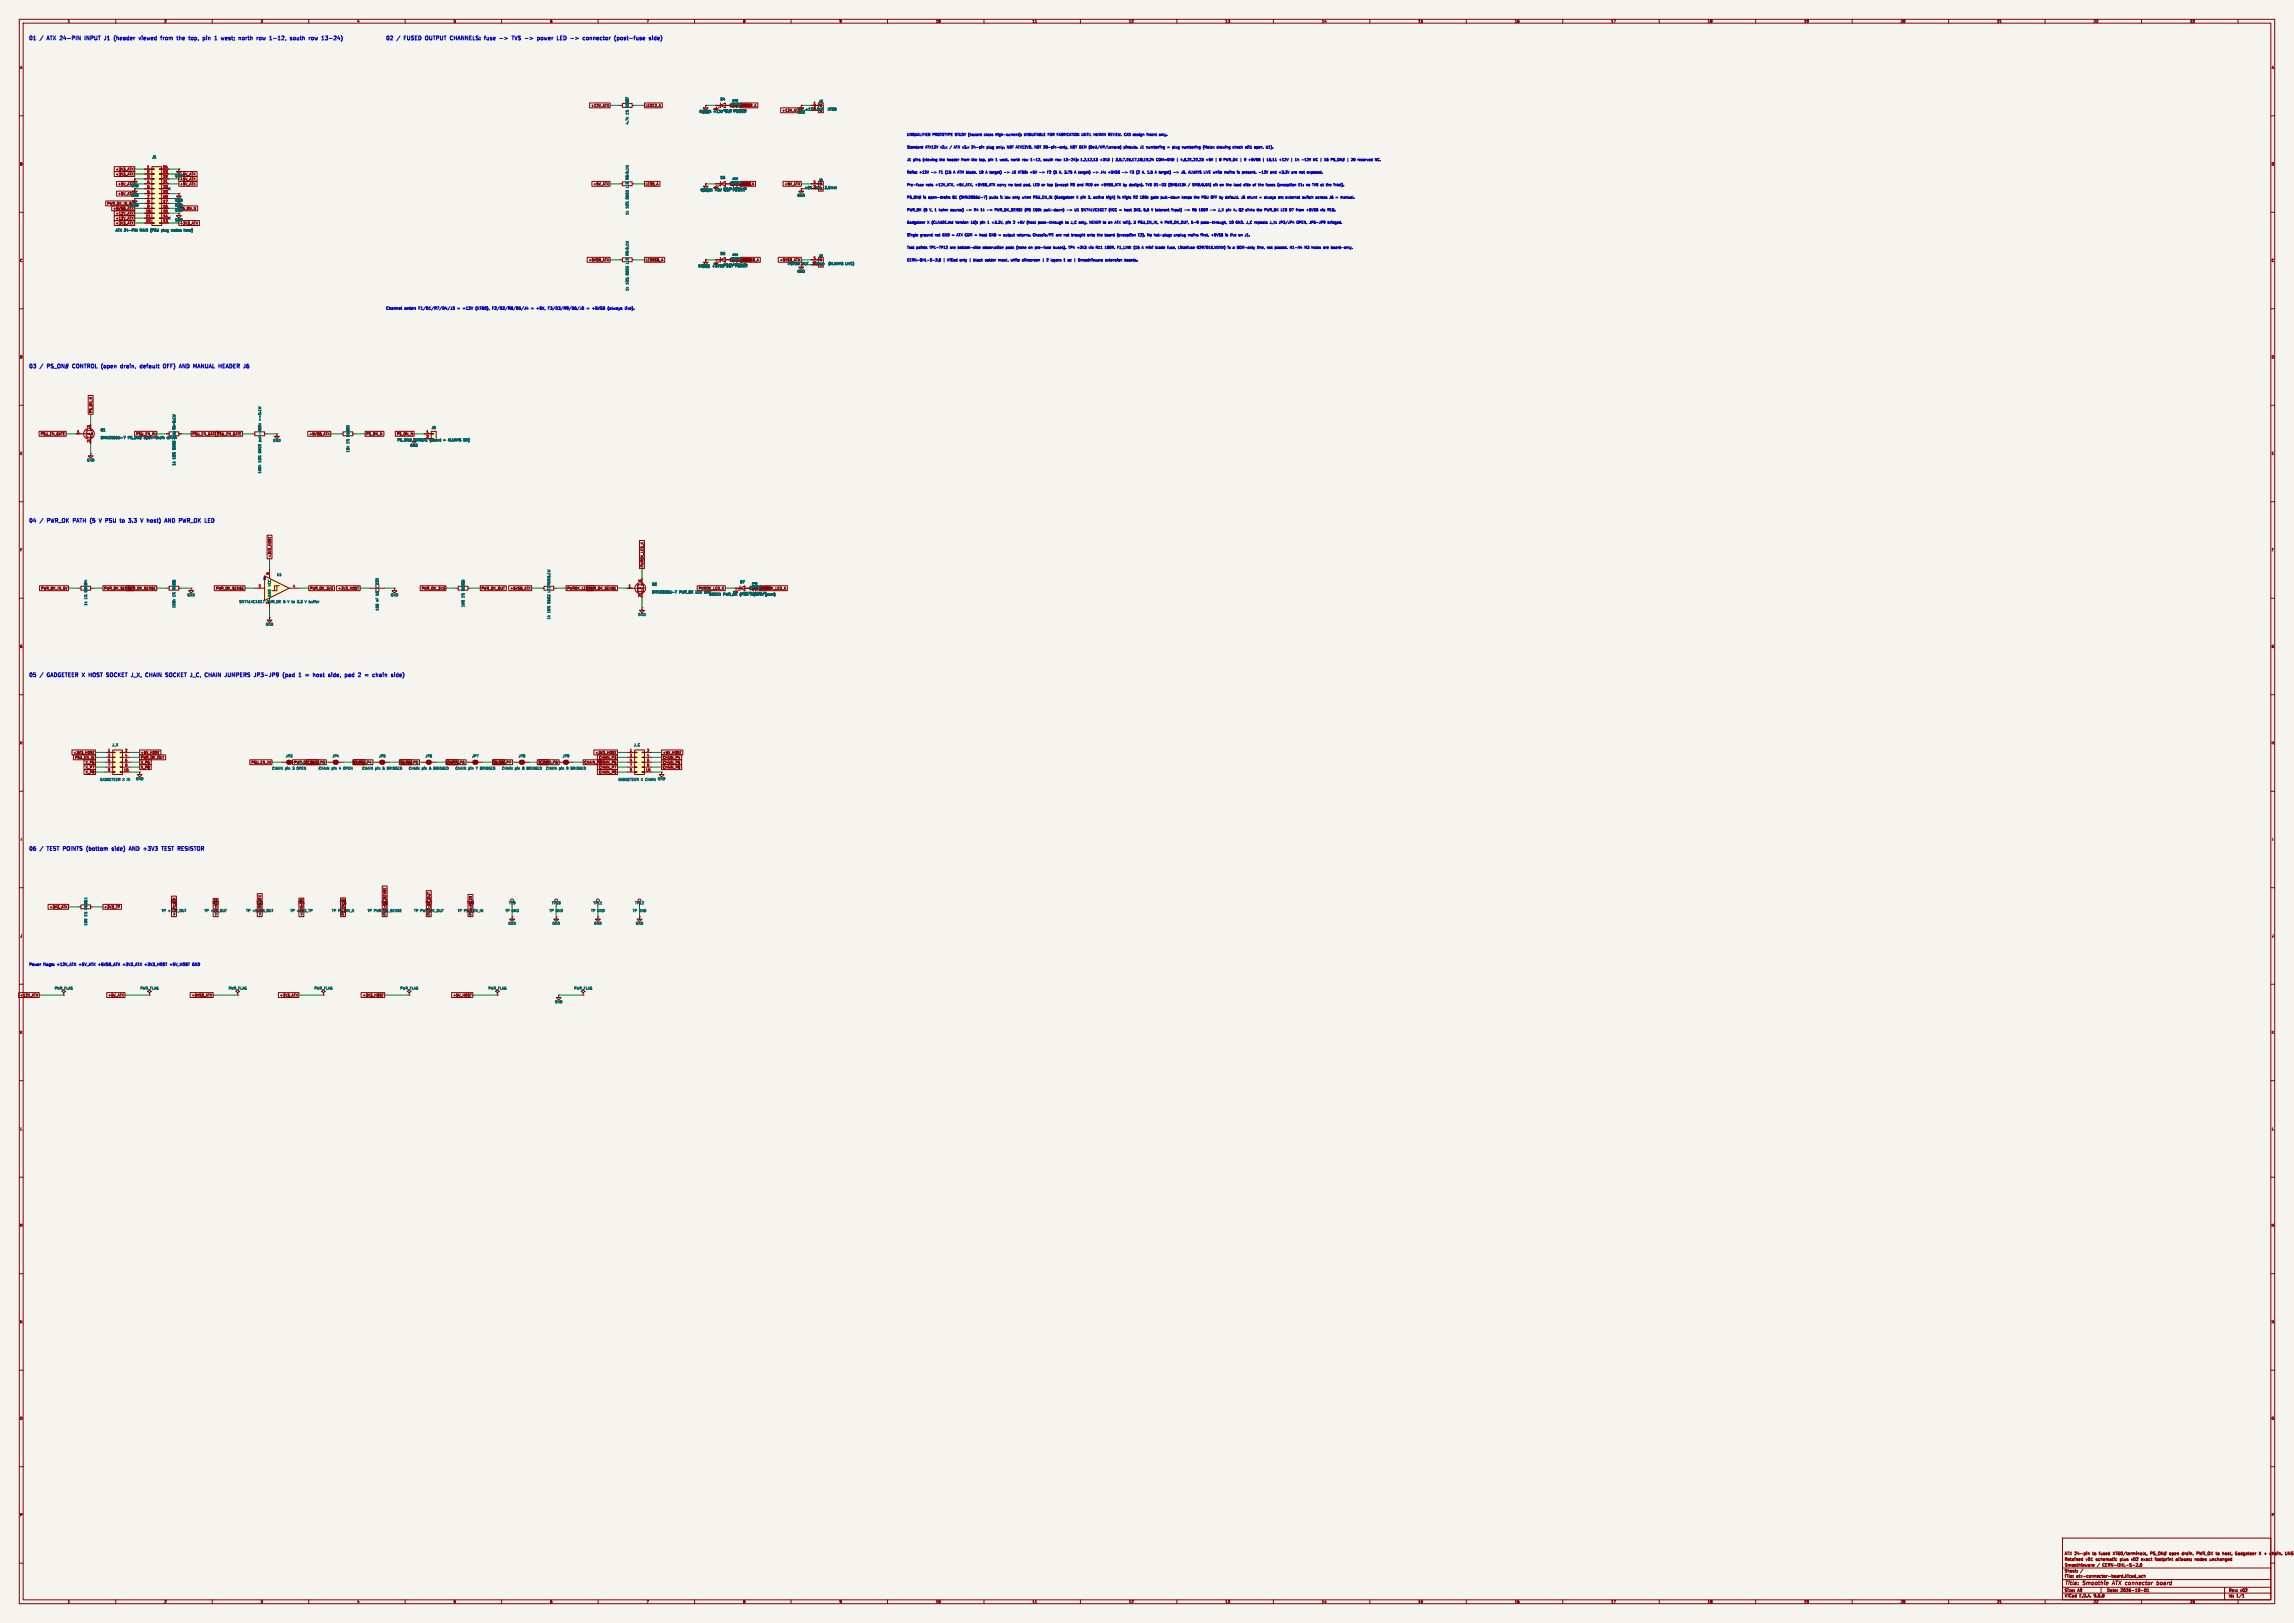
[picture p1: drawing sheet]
<svg xmlns="http://www.w3.org/2000/svg" width="1189mm" height="841mm" viewBox="0 0 1189 841" stroke-linecap="round" stroke-linejoin="round" font-family="sans-serif">
<defs><g id="words">
<g font-size="2.8" fill="#0000c2">
<text x="15" y="21">01</text>
<text x="24" y="21">ATX 24-PIN</text>
<text x="44" y="21">INPUT J1</text>
<text x="59" y="21">(header</text>
<text x="72" y="21">viewed</text>
<text x="83" y="21">from</text>
<text x="92" y="21">the</text>
<text x="98" y="21">top,</text>
<text x="105" y="21">pin</text>
<text x="111" y="21">1 west;</text>
<text x="124" y="21">north</text>
<text x="133" y="21">row</text>
<text x="140" y="21">1-12,</text>
<text x="151" y="21">south</text>
<text x="161" y="21">row</text>
<text x="167" y="21">13-24)</text>
<text x="200" y="21">02</text>
<text x="209" y="21">FUSED OUTPUT CHANNELS: fuse</text>
<text x="265" y="21">TVS -&gt;</text>
<text x="279" y="21">power</text>
<text x="289" y="21">LED -&gt;</text>
<text x="302" y="21">connector</text>
<text x="319" y="21">(post-fuse</text>
<text x="337" y="21">side)</text>
<text x="15" y="191">03</text>
<text x="24" y="191">PS_ON#</text>
<text x="37" y="191">CONTROL (open</text>
<text x="62" y="191">drain,</text>
<text x="72" y="191">default</text>
<text x="85" y="191">OFF) AND MANUAL HEADER J6</text>
<text x="15" y="271">04</text>
<text x="24" y="271">PWR_OK PATH (5</text>
<text x="51" y="271">V PSU to</text>
<text x="67" y="271">3.3</text>
<text x="73" y="271">V host)</text>
<text x="86" y="271">AND PWR_OK LED</text>
<text x="15" y="351">05</text>
<text x="24" y="351">GADGETEER X HOST SOCKET J_X, CHAIN SOCKET J_C, CHAIN JUMPERS JP3-JP9</text>
<text x="147" y="351">(pad</text>
<text x="155" y="351">1 =</text>
<text x="163" y="351">host</text>
<text x="171" y="351">side,</text>
<text x="179" y="351">pad</text>
<text x="186" y="351">2 =</text>
<text x="194" y="351">chain</text>
<text x="204" y="351">side)</text>
<text x="15" y="441">06</text>
<text x="24" y="441">TEST POINTS (bottom</text>
<text x="58" y="441">side)</text>
<text x="67" y="441">AND +3V3</text>
<text x="84" y="441">TEST RESISTOR</text>
</g>
<g font-size="2.8" fill="#840000">
<text x="1070" y="822">Title:</text>
<text x="1080" y="822">Smoothie</text>
<text x="1096" y="822">ATX connector</text>
<text x="1120" y="822">board</text>
</g>
<g font-size="2.1" fill="#840000">
<text x="1070" y="809">Retained</text>
<text x="1070" y="806">ATX 24-pin</text>
<text x="1081" y="809">v01</text>
<text x="1085" y="806">to</text>
<text x="1086" y="809">schematic</text>
<text x="1088" y="806">fused</text>
<text x="1095" y="806">XT60/terminals,</text>
<text x="1099" y="809">plus</text>
<text x="1105" y="809">v02</text>
<text x="1110" y="809">exact</text>
<text x="1115" y="806">PS_ON#</text>
<text x="1118" y="809">footprint</text>
<text x="1125" y="806">open</text>
<text x="1129" y="809">aliases;</text>
<text x="1132" y="806">drain,</text>
<text x="1138" y="809">nodes</text>
<text x="1139" y="806">PWR_OK to</text>
<text x="1146" y="809">unchanged</text>
<text x="1153" y="806">host,</text>
<text x="1160" y="806">Gadgeteer</text>
<text x="1172" y="806">X +</text>
<text x="1178" y="806">chain.</text>
<text x="1186" y="806">UNS</text>
<text x="1070" y="815">Sheet:</text>
<text x="1070" y="812">Smoothieware</text>
<text x="1087" y="812">/</text>
<text x="1091" y="812">CERN-OHL-S-2.0</text>
<text x="1070" y="818">File:</text>
<text x="1076" y="818">atx-connector-board.kicad_sch</text>
<text x="1070" y="828">KiCad</text>
<text x="1070" y="825">Size:</text>
<text x="1077" y="825">A0</text>
<text x="1078" y="828">E.D.A.</text>
<text x="1085" y="828">9.0.8</text>
<text x="1092" y="825">Date:</text>
<text x="1099" y="825">2026-10-01</text>
<text x="1155" y="825">Rev:</text>
<text x="1155" y="828">Id:</text>
<text x="1159" y="828">1/1</text>
<text x="1161" y="825">v02</text>
</g>
<g font-size="1.9" fill="#0000c2">
<text x="200" y="161">Channel</text>
<text x="210" y="161">order:</text>
<text x="217" y="161">F1/D1/R7/D4/J3</text>
<text x="237" y="161">=</text>
<text x="240" y="161">+12V</text>
<text x="247" y="161">(XT60),</text>
<text x="256" y="161">F2/D2/R8/D5/J4</text>
<text x="279" y="161">+5V,</text>
<text x="285" y="161">F3/D3/R9/D6/J5</text>
<text x="309" y="161">+5VSB</text>
<text x="317" y="161">(always</text>
<text x="326" y="161">live).</text>
<text x="15" y="501">Power</text>
<text x="22" y="501">flags:</text>
<text x="30" y="501">+12V_ATX</text>
<text x="41" y="501">+5V_ATX</text>
<text x="51" y="501">+5VSB_ATX</text>
<text x="64" y="501">+3V3_ATX</text>
<text x="76" y="501">+3V3_HOST</text>
<text x="89" y="501">+5V_HOST</text>
<text x="101" y="501">GND</text>
</g>
<g font-size="1.8" fill="#840000">
<text x="35" y="12">1</text>
<text x="85" y="12">2</text>
<text x="135" y="12">3</text>
<text x="185" y="12">4</text>
<text x="235" y="12">5</text>
<text x="285" y="12">6</text>
<text x="335" y="12">7</text>
<text x="385" y="12">8</text>
<text x="435" y="12">9</text>
<text x="485" y="12">10</text>
<text x="535" y="12">11</text>
<text x="585" y="12">12</text>
<text x="635" y="12">13</text>
<text x="685" y="12">14</text>
<text x="735" y="12">15</text>
<text x="785" y="12">16</text>
<text x="835" y="12">17</text>
<text x="885" y="12">18</text>
<text x="935" y="12">19</text>
<text x="985" y="12">20</text>
<text x="1035" y="12">21</text>
<text x="1085" y="12">22</text>
<text x="1135" y="12">23</text>
<text x="10" y="36">A</text>
<text x="1177" y="36">A</text>
<text x="306" y="56">+12V_ATX</text>
<text x="334" y="56">LED12_A</text>
<text x="384" y="56">LED12_A</text>
<text x="405" y="58">+12V_ATX</text>
<text x="10" y="86">B</text>
<text x="60" y="89">+3V3_ATX</text>
<text x="1177" y="86">B</text>
<text x="60" y="91">+3V3_ATX</text>
<text x="93" y="91">+5V_ATX</text>
<text x="93" y="94">+5V_ATX</text>
<text x="61" y="101">+5V_ATX</text>
<text x="61" y="96">+5V_ATX</text>
<text x="93" y="96">+5V_ATX</text>
<text x="307" y="96">+5V_ATX</text>
<text x="334" y="96">LED5_A</text>
<text x="384" y="96">LED5_A</text>
<text x="407" y="96">+5V_ATX</text>
<text x="55" y="106">PWR_OK_IN_5V</text>
<text x="59" y="109">+5VSB_ATX</text>
<text x="60" y="114">+12V_ATX</text>
<text x="60" y="111">+12V_ATX</text>
<text x="93" y="109">PS_ON_N</text>
<text x="60" y="117">+3V3_ATX</text>
<text x="93" y="117">+3V3_ATX</text>
<text x="10" y="136">C</text>
<text x="305" y="136">+5VSB_ATX</text>
<text x="334" y="136">LED5SB_A</text>
<text x="384" y="136">LED5SB_A</text>
<text x="416" y="137">OUT</text>
<text x="1177" y="136">C</text>
<text x="10" y="186">D</text>
<text x="1177" y="186">D</text>
<text x="48" y="214" transform="rotate(-90 48 214)">PS_ON_N</text>
<text x="21" y="226">PSU_EN_GATE</text>
<text x="70" y="226">PSU_EN_IN</text>
<text x="100" y="226">PSU_EN_GATEPSU_EN_GATE</text>
<text x="160" y="226">+5VSB_ATX</text>
<text x="190" y="226">PS_ON_N</text>
<text x="206" y="226">PS_ON_N</text>
<text x="214" y="229">MANUAL (shunt</text>
<text x="10" y="236">E</text>
<text x="1177" y="236">E</text>
<text x="10" y="286">F</text>
<text x="1177" y="286">F</text>
<text x="141" y="289" transform="rotate(-90 141 289)">+3V3_HOST</text>
<text x="334" y="294" transform="rotate(-90 334 294)">PWROK_LED_K</text>
<text x="21" y="306">PWR_OK_IN_5V</text>
<text x="54" y="306">PWR_OK_SENSE</text>
<text x="66" y="306">PWR_OK_SENSE</text>
<text x="112" y="306">PWR_OK_SENSE</text>
<text x="160" y="306">PWR_OK_3V3</text>
<text x="175" y="306">+3V3_HOST</text>
<text x="218" y="306">PWR_OK_3V3</text>
<text x="249" y="306">PWR_OK_OUT</text>
<text x="264" y="306">+5VSB_ATX</text>
<text x="294" y="306">PWROK_LED_A</text>
<text x="305" y="306">PWR_OK_SENSE</text>
<text x="394" y="306">PWROK_LED_A</text>
<text x="10" y="336">G</text>
<text x="1177" y="336">G</text>
<text x="10" y="386">H</text>
<text x="1177" y="386">H</text>
<text x="38" y="391">+3V3_HOST</text>
<text x="39" y="393">PSU_EN_IN</text>
<text x="44" y="396">X_P5</text>
<text x="73" y="391">+5V_HOST</text>
<text x="73" y="393">PWR_OK_OUT</text>
<text x="73" y="396">X_P6</text>
<text x="130" y="396">PSU_EN_IN</text>
<text x="152" y="396">PWR_OK_OUT</text>
<text x="159" y="396">CHAIN_P3</text>
<text x="183" y="396">CHAIN_P4</text>
<text x="184" y="396">X_P5</text>
<text x="207" y="396">CHAIN_P5</text>
<text x="208" y="396">X_P6</text>
<text x="232" y="396">CHAIN_P6</text>
<text x="232" y="396">X_P7</text>
<text x="256" y="396">CHAIN_P7</text>
<text x="256" y="396">X_P8</text>
<text x="279" y="396">X_P9</text>
<text x="280" y="396">CHAIN_P8</text>
<text x="303" y="396">CHAIN_P9</text>
<text x="308" y="391">+3V3_HOST</text>
<text x="310" y="396">CHAIN_P5</text>
<text x="310" y="393">CHAIN_P3</text>
<text x="343" y="391">+5V_HOST</text>
<text x="343" y="393">CHAIN_P4</text>
<text x="343" y="396">CHAIN_P6</text>
<text x="44" y="401">X_P9</text>
<text x="44" y="398">X_P7</text>
<text x="73" y="398">X_P8</text>
<text x="310" y="398">CHAIN_P7</text>
<text x="310" y="401">CHAIN_P9</text>
<text x="343" y="398">CHAIN_P8</text>
<text x="11" y="436">I</text>
<text x="1178" y="436">I</text>
<text x="26" y="471">+3V3_ATX</text>
<text x="54" y="471">+3V3_TP</text>
<text x="88" y="469">TP1</text>
<text x="110" y="469">TP2</text>
<text x="133" y="469">TP3</text>
<text x="154" y="469">TP4</text>
<text x="176" y="469">TP5</text>
<text x="198" y="469">TP6</text>
<text x="220" y="469">TP7</text>
<text x="242" y="469">TP8</text>
<text x="91" y="475" transform="rotate(-90 91 475)">+12V_ATX</text>
<text x="113" y="475" transform="rotate(-90 113 475)">+5V_ATX</text>
<text x="136" y="475" transform="rotate(-90 136 475)">+5VSB_ATX</text>
<text x="157" y="475" transform="rotate(-90 157 475)">+3V3_TP</text>
<text x="179" y="475" transform="rotate(-90 179 475)">PS_ON_N</text>
<text x="200" y="475" transform="rotate(-90 200 475)">PWR_OK_SENSE</text>
<text x="223" y="475" transform="rotate(-90 223 475)">PWR_OK_OUT</text>
<text x="245" y="475" transform="rotate(-90 245 475)">PSU_EN_IN</text>
<text x="10" y="486">J</text>
<text x="1177" y="486">J</text>
<text x="10" y="517">+12V_ATX</text>
<text x="56" y="517">+5V_ATX</text>
<text x="99" y="517">+5VSB_ATX</text>
<text x="145" y="517">+3V3_ATX</text>
<text x="188" y="517">+3V3_HOST</text>
<text x="235" y="517">+5V_HOST</text>
<text x="10" y="536">K</text>
<text x="1177" y="536">K</text>
<text x="10" y="586">L</text>
<text x="1177" y="586">L</text>
<text x="10" y="636">M</text>
<text x="1177" y="636">M</text>
<text x="10" y="686">N</text>
<text x="1177" y="686">N</text>
<text x="10" y="736">O</text>
<text x="1177" y="736">O</text>
<text x="10" y="786">P</text>
<text x="1177" y="786">P</text>
<text x="35" y="831">1</text>
<text x="85" y="831">2</text>
<text x="135" y="831">3</text>
<text x="185" y="831">4</text>
<text x="235" y="831">5</text>
<text x="285" y="831">6</text>
<text x="335" y="831">7</text>
<text x="385" y="831">8</text>
<text x="435" y="831">9</text>
<text x="485" y="831">10</text>
<text x="535" y="831">11</text>
<text x="585" y="831">12</text>
<text x="635" y="831">13</text>
<text x="685" y="831">14</text>
<text x="735" y="831">15</text>
<text x="785" y="831">16</text>
<text x="835" y="831">17</text>
<text x="885" y="831">18</text>
<text x="935" y="831">19</text>
<text x="985" y="831">20</text>
<text x="1035" y="831">21</text>
<text x="1085" y="831">22</text>
<text x="1135" y="831">23</text>
</g>
<g font-size="1.8" fill="#006464">
<text x="326" y="53" transform="rotate(-90 326 53)">R7</text>
<text x="373" y="52">D4</text>
<text x="424" y="53">J3</text>
<text x="326" y="59" transform="rotate(-90 326 59)">1%</text>
<text x="326" y="56" transform="rotate(-90 326 56)">0603</text>
<text x="362" y="59">GREEN +12V</text>
<text x="364" y="59">GND</text>
<text x="376" y="59">OUT POWER</text>
<text x="413" y="59">GND</text>
<text x="417" y="57">+12V</text>
<text x="423" y="57">OUT</text>
<text x="429" y="57">XT60</text>
<text x="326" y="65" transform="rotate(-90 326 65)">4.7k</text>
<text x="79" y="82">J1</text>
<text x="91" y="92">GND</text>
<text x="326" y="92" transform="rotate(-90 326 92)">&gt;=0.1W</text>
<text x="373" y="93">D5</text>
<text x="424" y="94">J4</text>
<text x="68" y="97">GND</text>
<text x="326" y="97" transform="rotate(-90 326 97)">LEDR8</text>
<text x="363" y="99">GREEN +5V</text>
<text x="364" y="100">GND</text>
<text x="375" y="99">OUT POWER</text>
<text x="417" y="98">+5V</text>
<text x="422" y="98">OUT</text>
<text x="428" y="98">3.5mm</text>
<text x="68" y="107">GND</text>
<text x="68" y="102">GND</text>
<text x="91" y="107">GND</text>
<text x="91" y="105">GND</text>
<text x="326" y="103" transform="rotate(-90 326 103)">0603</text>
<text x="413" y="102">GND</text>
<text x="91" y="110">GND</text>
<text x="326" y="111" transform="rotate(-90 326 111)">1k</text>
<text x="326" y="108" transform="rotate(-90 326 108)">10%</text>
<text x="91" y="115">GND</text>
<text x="60" y="120">ATX 24-PIN</text>
<text x="73" y="120">MAIN (PSU</text>
<text x="84" y="120">plug</text>
<text x="89" y="120">mates</text>
<text x="96" y="120">here)</text>
<text x="326" y="132" transform="rotate(-90 326 132)">&gt;=0.1W</text>
<text x="326" y="136" transform="rotate(-90 326 136)">LEDR9</text>
<text x="373" y="132">D6</text>
<text x="404" y="136">+5VSB_ATX</text>
<text x="408" y="137">+5VSB</text>
<text x="421" y="137">3.5mm</text>
<text x="424" y="133">J5</text>
<text x="430" y="137">(ALWAYS LIVE)</text>
<text x="326" y="142" transform="rotate(-90 326 142)">0603</text>
<text x="362" y="139">GREEN +5VSB</text>
<text x="364" y="139">GND</text>
<text x="377" y="139">OUT POWER</text>
<text x="413" y="142">GND</text>
<text x="326" y="147" transform="rotate(-90 326 147)">10%</text>
<text x="326" y="151" transform="rotate(-90 326 151)">1k</text>
<text x="91" y="222" transform="rotate(-90 91 222)">&gt;=0.1W</text>
<text x="135" y="217" transform="rotate(-90 135 217)">&gt;=0.1W</text>
<text x="52" y="224">Q1</text>
<text x="52" y="228">DMN2056U-7</text>
<text x="66" y="228">PS_ON#</text>
<text x="75" y="228">open-drain</text>
<text x="87" y="228">driver</text>
<text x="91" y="227" transform="rotate(-90 91 227)">gate</text>
<text x="91" y="223" transform="rotate(-90 91 223)">R1</text>
<text x="135" y="223" transform="rotate(-90 135 223)">R2</text>
<text x="181" y="226" transform="rotate(-90 181 226)">0603R3</text>
<text x="224" y="222">J6</text>
<text x="91" y="233" transform="rotate(-90 91 233)">0603</text>
<text x="135" y="229" transform="rotate(-90 135 229)">pull-down</text>
<text x="141" y="229">GND</text>
<text x="181" y="230" transform="rotate(-90 181 230)">1%</text>
<text x="206" y="229">PS_ON#</text>
<text x="213" y="232">GND</text>
<text x="230" y="229">=</text>
<text x="233" y="229">ALWAYS ON)</text>
<text x="45" y="239">GND</text>
<text x="91" y="238" transform="rotate(-90 91 238)">10%</text>
<text x="135" y="240" transform="rotate(-90 135 240)">10%</text>
<text x="135" y="235" transform="rotate(-90 135 235)">0603</text>
<text x="181" y="235" transform="rotate(-90 181 235)">10k</text>
<text x="91" y="241" transform="rotate(-90 91 241)">1k</text>
<text x="135" y="246" transform="rotate(-90 135 246)">100k</text>
<text x="143" y="299">U1</text>
<text x="91" y="305" transform="rotate(-90 91 305)">0603</text>
<text x="91" y="303" transform="rotate(-90 91 303)">R5</text>
<text x="141" y="304" transform="rotate(-90 141 304)">VCC</text>
<text x="196" y="305" transform="rotate(-90 196 305)">V C1</text>
<text x="196" y="303" transform="rotate(-90 196 303)">X7R</text>
<text x="241" y="303" transform="rotate(-90 241 303)">R6</text>
<text x="285" y="302" transform="rotate(-90 285 302)">&gt;=0.1W</text>
<text x="338" y="304">Q2</text>
<text x="362" y="306">PWROK_LED_K</text>
<text x="383" y="302">D7</text>
<text x="45" y="311" transform="rotate(-90 45 311)">1%</text>
<text x="45" y="307" transform="rotate(-90 45 307)">0603R4</text>
<text x="91" y="309" transform="rotate(-90 91 309)">1%</text>
<text x="97" y="309">GND</text>
<text x="141" y="309" transform="rotate(-90 141 309)">GND</text>
<text x="196" y="312" transform="rotate(-90 196 312)">nF</text>
<text x="196" y="308" transform="rotate(-90 196 308)">50</text>
<text x="202" y="309">GND</text>
<text x="241" y="310" transform="rotate(-90 241 310)">1%</text>
<text x="241" y="306" transform="rotate(-90 241 306)">0603</text>
<text x="285" y="307" transform="rotate(-90 285 307)">LEDR10</text>
<text x="338" y="308">DMN2056U-7</text>
<text x="352" y="308">PWR_OK LED sink</text>
<text x="368" y="309">GREEN PWR_OK (PSU</text>
<text x="389" y="309">reports</text>
<text x="397" y="309">good)</text>
<text x="45" y="314" transform="rotate(-90 45 314)">1k</text>
<text x="91" y="315" transform="rotate(-90 91 315)">100k</text>
<text x="124" y="313">SN74LVC1G17</text>
<text x="138" y="313">PWR_OK 5</text>
<text x="139" y="313" transform="rotate(-90 139 313)">3</text>
<text x="149" y="313">V to</text>
<text x="155" y="313">3.3</text>
<text x="159" y="313">V buffer</text>
<text x="196" y="317" transform="rotate(-90 196 317)">100</text>
<text x="241" y="315" transform="rotate(-90 241 315)">100</text>
<text x="285" y="318" transform="rotate(-90 285 318)">10%</text>
<text x="285" y="313" transform="rotate(-90 285 313)">0603</text>
<text x="285" y="321" transform="rotate(-90 285 321)">1k</text>
<text x="331" y="319">GND</text>
<text x="138" y="324">GND</text>
<text x="58" y="387">J_X</text>
<text x="328" y="387">J_C</text>
<text x="148" y="393">JP3</text>
<text x="172" y="393">JP4</text>
<text x="196" y="393">JP5</text>
<text x="220" y="393">JP6</text>
<text x="245" y="393">JP7</text>
<text x="269" y="393">JP8</text>
<text x="292" y="393">JP9</text>
<text x="141" y="399">CHAIN</text>
<text x="148" y="399">pin</text>
<text x="152" y="399">3</text>
<text x="154" y="399">OPEN</text>
<text x="165" y="399">CHAIN</text>
<text x="172" y="399">pin</text>
<text x="176" y="399">4</text>
<text x="178" y="399">OPEN</text>
<text x="188" y="399">CHAIN</text>
<text x="194" y="399">pin</text>
<text x="199" y="399">5</text>
<text x="201" y="399">BRIDGED</text>
<text x="212" y="399">CHAIN</text>
<text x="219" y="399">pin</text>
<text x="223" y="399">6</text>
<text x="225" y="399">BRIDGED</text>
<text x="236" y="399">CHAIN</text>
<text x="243" y="399">pin</text>
<text x="247" y="399">7</text>
<text x="249" y="399">BRIDGED</text>
<text x="260" y="399">CHAIN</text>
<text x="267" y="399">pin</text>
<text x="271" y="399">8</text>
<text x="273" y="399">BRIDGED</text>
<text x="283" y="399">CHAIN</text>
<text x="290" y="399">pin</text>
<text x="294" y="399">9</text>
<text x="296" y="399">BRIDGED</text>
<text x="52" y="405">GADGETEER X IN</text>
<text x="70" y="404">GND</text>
<text x="320" y="405">GADGETEER X CHAIN GND</text>
<text x="45" y="471" transform="rotate(-90 45 471)">0603</text>
<text x="45" y="469" transform="rotate(-90 45 469)">R11</text>
<text x="84" y="473">TP +12V_OUT</text>
<text x="106" y="473">TP +5V_OUT</text>
<text x="127" y="473">TP +5VSB_OUT</text>
<text x="150" y="473">TP +3V3_TP</text>
<text x="172" y="473">TP PS_ON_N</text>
<text x="190" y="473">TP PWR_OK_SENSE</text>
<text x="214" y="473">TP PWR_OK_OUT</text>
<text x="237" y="473">TP PSU_EN_IN</text>
<text x="262" y="473">TP GND</text>
<text x="264" y="469">TP9</text>
<text x="285" y="473">TP GND</text>
<text x="286" y="469">TP10</text>
<text x="306" y="473">TP GND</text>
<text x="307" y="469">TP11</text>
<text x="328" y="473">TP GND</text>
<text x="329" y="469">TP12</text>
<text x="45" y="480" transform="rotate(-90 45 480)">100</text>
<text x="45" y="475" transform="rotate(-90 45 475)">1%</text>
<text x="263" y="479">GND</text>
<text x="286" y="479">GND</text>
<text x="308" y="479">GND</text>
<text x="329" y="479">GND</text>
<text x="28" y="513">PWR_FLAG</text>
<text x="73" y="513">PWR_FLAG</text>
<text x="118" y="513">PWR_FLAG</text>
<text x="163" y="513">PWR_FLAG</text>
<text x="207" y="513">PWR_FLAG</text>
<text x="253" y="513">PWR_FLAG</text>
<text x="297" y="513">PWR_FLAG</text>
<text x="288" y="520">GND</text>
</g>
<g font-size="1.8" fill="#a90000">
<text x="422" y="54">1</text>
<text x="422" y="57">2</text>
<text x="76" y="87">1</text>
<text x="76" y="90">2</text>
<text x="84" y="87">24</text>
<text x="84" y="90">23</text>
<text x="76" y="92">3</text>
<text x="76" y="95">4</text>
<text x="84" y="92">22</text>
<text x="84" y="95">21</text>
<text x="422" y="95">1</text>
<text x="76" y="98">5</text>
<text x="76" y="100">6</text>
<text x="84" y="98">20</text>
<text x="84" y="100">19</text>
<text x="422" y="98">2</text>
<text x="76" y="103">7</text>
<text x="76" y="105">8</text>
<text x="76" y="108">9</text>
<text x="84" y="103">18</text>
<text x="84" y="105">17</text>
<text x="84" y="108">16</text>
<text x="76" y="110">10</text>
<text x="76" y="113">11</text>
<text x="84" y="110">15</text>
<text x="84" y="113">14</text>
<text x="76" y="115">12</text>
<text x="84" y="115">13</text>
<text x="422" y="134">1</text>
<text x="422" y="137">2</text>
<text x="47" y="222" transform="rotate(-90 47 222)">3</text>
<text x="40" y="225">1</text>
<text x="221" y="225">1</text>
<text x="221" y="227">2</text>
<text x="47" y="229" transform="rotate(-90 47 229)">2</text>
<text x="139" y="298" transform="rotate(-90 139 298)">5</text>
<text x="134" y="305">2</text>
<text x="152" y="305">4</text>
<text x="326" y="305">1</text>
<text x="332" y="302" transform="rotate(-90 332 302)">3</text>
<text x="332" y="309" transform="rotate(-90 332 309)">2</text>
<text x="56" y="390">1</text>
<text x="65" y="390">2</text>
<text x="326" y="390">1</text>
<text x="335" y="390">2</text>
<text x="56" y="392">3</text>
<text x="56" y="395">5</text>
<text x="65" y="392">4</text>
<text x="65" y="395">6</text>
<text x="326" y="392">3</text>
<text x="326" y="395">5</text>
<text x="335" y="392">4</text>
<text x="335" y="395">6</text>
<text x="56" y="397">7</text>
<text x="56" y="400">9</text>
<text x="64" y="400">10</text>
<text x="65" y="397">8</text>
<text x="326" y="397">7</text>
<text x="326" y="400">9</text>
<text x="335" y="400">10</text>
<text x="335" y="397">8</text>
</g>
<g font-size="1.8" fill="#0000c2">
<text x="470" y="71">UNQUALIFIED</text>
<text x="483" y="71">PROTOTYPE STUDY (hazard</text>
<text x="511" y="71">class</text>
<text x="517" y="71">high-current):</text>
<text x="532" y="71">UNSUITABLE</text>
<text x="544" y="71">FOR FABRICATION UNTIL</text>
<text x="569" y="71">HUMAN REVIEW. CAD design</text>
<text x="597" y="71">intent</text>
<text x="604" y="71">only.</text>
<text x="470" y="77">Standard</text>
<text x="480" y="77">ATX12V</text>
<text x="488" y="77">v2.x</text>
<text x="493" y="77">/</text>
<text x="495" y="77">ATX v3.x</text>
<text x="504" y="77">24-pin</text>
<text x="513" y="77">plug</text>
<text x="518" y="77">only.</text>
<text x="524" y="77">NOT ATX12VO,</text>
<text x="538" y="77">NOT 20-pin-only,</text>
<text x="557" y="77">NOT OEM (Dell/HP/Lenovo)</text>
<text x="585" y="77">pinouts.</text>
<text x="594" y="77">J1</text>
<text x="598" y="77">numbering</text>
<text x="609" y="77">=</text>
<text x="611" y="77">plug</text>
<text x="617" y="77">numbering</text>
<text x="628" y="77">(Molex</text>
<text x="635" y="77">drawing</text>
<text x="644" y="77">check</text>
<text x="650" y="77">still</text>
<text x="655" y="77">open,</text>
<text x="470" y="84">J1</text>
<text x="473" y="84">pins</text>
<text x="478" y="84">(viewing</text>
<text x="487" y="84">the</text>
<text x="491" y="84">header</text>
<text x="499" y="84">from</text>
<text x="505" y="84">the</text>
<text x="509" y="84">top,</text>
<text x="514" y="84">pin</text>
<text x="518" y="84">1</text>
<text x="520" y="84">west,</text>
<text x="526" y="84">north</text>
<text x="532" y="84">row</text>
<text x="537" y="84">1-12,</text>
<text x="543" y="84">south</text>
<text x="550" y="84">row</text>
<text x="554" y="84">13-24):</text>
<text x="563" y="84">1,2,12,13</text>
<text x="574" y="84">+3V3</text>
<text x="580" y="84">|</text>
<text x="582" y="84">3,5,7,15,17,18,19,24</text>
<text x="603" y="84">COM=GND</text>
<text x="614" y="84">|</text>
<text x="616" y="84">4,6,21,22,23</text>
<text x="630" y="84">+5V</text>
<text x="635" y="84">|</text>
<text x="637" y="84">8</text>
<text x="639" y="84">PWR_OK |</text>
<text x="651" y="84">9</text>
<text x="653" y="84">+5VSB</text>
<text x="660" y="84">|</text>
<text x="663" y="84">10,11</text>
<text x="669" y="84">+12V</text>
<text x="676" y="84">|</text>
<text x="678" y="84">14</text>
<text x="682" y="84">-12V</text>
<text x="688" y="84">NC |</text>
<text x="694" y="84">16</text>
<text x="698" y="84">PS_ON#</text>
<text x="706" y="84">|</text>
<text x="709" y="84">20</text>
<text x="712" y="84">reserved</text>
<text x="470" y="90">Rails:</text>
<text x="476" y="90">+12V</text>
<text x="487" y="90">F1</text>
<text x="491" y="90">(15</text>
<text x="495" y="90">A ATM blade,</text>
<text x="509" y="90">10</text>
<text x="512" y="90">A target)</text>
<text x="522" y="90">-&gt;</text>
<text x="527" y="90">J3</text>
<text x="530" y="90">XT60;</text>
<text x="536" y="90">+5V</text>
<text x="546" y="90">F2</text>
<text x="549" y="90">(5</text>
<text x="552" y="90">A, 3.75</text>
<text x="561" y="90">A target)</text>
<text x="571" y="90">-&gt;</text>
<text x="575" y="90">J4;</text>
<text x="579" y="90">+5VSB</text>
<text x="586" y="90">-&gt;</text>
<text x="591" y="90">F3</text>
<text x="594" y="90">(2</text>
<text x="597" y="90">A, 1.5</text>
<text x="604" y="90">A target)</text>
<text x="614" y="90">-&gt;</text>
<text x="619" y="90">J5,</text>
<text x="623" y="90">ALWAYS LIVE while</text>
<text x="642" y="90">mains</text>
<text x="649" y="90">is</text>
<text x="651" y="90">present.</text>
<text x="660" y="90">-12V</text>
<text x="666" y="90">and</text>
<text x="671" y="90">+3.3V</text>
<text x="678" y="90">are</text>
<text x="682" y="90">not</text>
<text x="470" y="97">Pre-fuse</text>
<text x="480" y="97">nets</text>
<text x="485" y="97">+12V_ATX,</text>
<text x="496" y="97">+5V_ATX,</text>
<text x="506" y="97">+5VSB_ATX</text>
<text x="518" y="97">carry</text>
<text x="524" y="97">no</text>
<text x="527" y="97">test</text>
<text x="532" y="97">pad,</text>
<text x="537" y="97">LED or</text>
<text x="545" y="97">tap</text>
<text x="549" y="97">(except</text>
<text x="557" y="97">R3</text>
<text x="561" y="97">and</text>
<text x="566" y="97">R10</text>
<text x="570" y="97">on</text>
<text x="574" y="97">+5VSB_ATX</text>
<text x="586" y="97">by</text>
<text x="589" y="97">design).</text>
<text x="598" y="97">TVS D1-D3</text>
<text x="610" y="97">(SMBJ13A</text>
<text x="620" y="97">/</text>
<text x="623" y="97">SMBJ6.0A)</text>
<text x="634" y="97">sit</text>
<text x="637" y="97">on</text>
<text x="641" y="97">the</text>
<text x="645" y="97">load</text>
<text x="650" y="97">side</text>
<text x="655" y="97">of</text>
<text x="658" y="97">the</text>
<text x="662" y="97">fuses</text>
<text x="669" y="97">(exception</text>
<text x="680" y="97">E1:</text>
<text x="684" y="97">no</text>
<text x="687" y="97">TVS at</text>
<text x="695" y="97">the</text>
<text x="470" y="103">PS_ON#</text>
<text x="479" y="103">is</text>
<text x="481" y="103">open-drain:</text>
<text x="494" y="103">Q1</text>
<text x="498" y="103">(DMN2056U-7)</text>
<text x="514" y="103">pulls</text>
<text x="519" y="103">it</text>
<text x="522" y="103">low</text>
<text x="526" y="103">only</text>
<text x="531" y="103">when</text>
<text x="537" y="103">PSU_EN_IN</text>
<text x="549" y="103">(Gadgeteer</text>
<text x="560" y="103">X pin</text>
<text x="567" y="103">3,</text>
<text x="570" y="103">active</text>
<text x="576" y="103">high)</text>
<text x="582" y="103">is</text>
<text x="585" y="103">high;</text>
<text x="591" y="103">R2</text>
<text x="595" y="103">100k</text>
<text x="601" y="103">gate</text>
<text x="606" y="103">pull-down</text>
<text x="617" y="103">keeps</text>
<text x="624" y="103">the</text>
<text x="628" y="103">PSU</text>
<text x="633" y="103">OFF by</text>
<text x="641" y="103">default.</text>
<text x="649" y="103">J6</text>
<text x="652" y="103">shunt</text>
<text x="659" y="103">=</text>
<text x="661" y="103">always</text>
<text x="669" y="103">on;</text>
<text x="673" y="103">external</text>
<text x="682" y="103">switch</text>
<text x="689" y="103">across</text>
<text x="696" y="103">J6</text>
<text x="700" y="103">=</text>
<text x="470" y="110">PWR_OK (5</text>
<text x="482" y="110">V, 1</text>
<text x="487" y="110">kohm</text>
<text x="493" y="110">source)</text>
<text x="502" y="110">-&gt;</text>
<text x="506" y="110">R4</text>
<text x="510" y="110">1k</text>
<text x="513" y="110">-&gt;</text>
<text x="517" y="110">PWR_OK_SENSE (R5</text>
<text x="538" y="110">100k</text>
<text x="543" y="110">pull-down)</text>
<text x="555" y="110">-&gt;</text>
<text x="560" y="110">U1</text>
<text x="563" y="110">SN74LVC1G17</text>
<text x="578" y="110">(VCC</text>
<text x="584" y="110">=</text>
<text x="586" y="110">host</text>
<text x="592" y="110">3V3,</text>
<text x="597" y="110">5.5</text>
<text x="601" y="110">V tolerant</text>
<text x="612" y="110">input)</text>
<text x="619" y="110">-&gt;</text>
<text x="623" y="110">R6</text>
<text x="627" y="110">100R</text>
<text x="637" y="110">J_X</text>
<text x="641" y="110">pin</text>
<text x="645" y="110">4.</text>
<text x="648" y="110">Q2</text>
<text x="652" y="110">sinks</text>
<text x="658" y="110">the</text>
<text x="662" y="110">PWR_OK LED D7</text>
<text x="679" y="110">from</text>
<text x="685" y="110">+5VSB</text>
<text x="692" y="110">via</text>
<text x="470" y="116">Gadgeteer</text>
<text x="481" y="116">X (CLAUDE.md</text>
<text x="496" y="116">Version</text>
<text x="504" y="116">16):</text>
<text x="509" y="116">pin</text>
<text x="515" y="116">+3.3V,</text>
<text x="523" y="116">pin</text>
<text x="527" y="116">2</text>
<text x="529" y="116">+5V</text>
<text x="534" y="116">(host</text>
<text x="540" y="116">pass-through</text>
<text x="555" y="116">to</text>
<text x="558" y="116">J_C only,</text>
<text x="568" y="116">NEVER to</text>
<text x="578" y="116">an</text>
<text x="581" y="116">ATX rail),</text>
<text x="592" y="116">3</text>
<text x="594" y="116">PSU_EN_IN,</text>
<text x="606" y="116">4</text>
<text x="608" y="116">PWR_OK_OUT, 5-9</text>
<text x="627" y="116">pass-through,</text>
<text x="642" y="116">10</text>
<text x="646" y="116">GND. J_C repeats</text>
<text x="664" y="116">J_X:</text>
<text x="669" y="116">JP3/JP4</text>
<text x="679" y="116">OPEN,</text>
<text x="685" y="116">JP5-JP9</text>
<text x="695" y="116">bridged.</text>
<text x="470" y="123">Single</text>
<text x="477" y="123">ground</text>
<text x="485" y="123">net</text>
<text x="489" y="123">GND =</text>
<text x="497" y="123">ATX COM =</text>
<text x="509" y="123">host</text>
<text x="514" y="123">GND =</text>
<text x="522" y="123">output</text>
<text x="529" y="123">returns.</text>
<text x="538" y="123">Chassis/PE</text>
<text x="550" y="123">are</text>
<text x="554" y="123">not</text>
<text x="558" y="123">brought</text>
<text x="567" y="123">onto</text>
<text x="572" y="123">the</text>
<text x="576" y="123">board</text>
<text x="583" y="123">(exception</text>
<text x="594" y="123">E2).</text>
<text x="599" y="123">No</text>
<text x="603" y="123">hot-plug:</text>
<text x="613" y="123">unplug</text>
<text x="621" y="123">mains</text>
<text x="627" y="123">first,</text>
<text x="633" y="123">+5VSB</text>
<text x="641" y="123">is</text>
<text x="643" y="123">live</text>
<text x="648" y="123">on</text>
<text x="470" y="129">Test</text>
<text x="475" y="129">points</text>
<text x="482" y="129">TP1-TP12</text>
<text x="493" y="129">are</text>
<text x="497" y="129">bottom-side</text>
<text x="510" y="129">observation</text>
<text x="522" y="129">pads</text>
<text x="528" y="129">(none</text>
<text x="535" y="129">on</text>
<text x="538" y="129">pre-fuse</text>
<text x="548" y="129">buses).</text>
<text x="556" y="129">TP4</text>
<text x="560" y="129">+3V3</text>
<text x="567" y="129">via</text>
<text x="571" y="129">R11</text>
<text x="575" y="129">100R.</text>
<text x="582" y="129">F1_LINK</text>
<text x="591" y="129">(15</text>
<text x="595" y="129">A mini</text>
<text x="603" y="129">blade</text>
<text x="609" y="129">fuse,</text>
<text x="615" y="129">Littelfuse</text>
<text x="625" y="129">0297015.WXNV)</text>
<text x="641" y="129">is</text>
<text x="644" y="129">a</text>
<text x="646" y="129">BOM-only</text>
<text x="657" y="129">line,</text>
<text x="662" y="129">not</text>
<text x="666" y="129">placed.</text>
<text x="674" y="129">H1-H4</text>
<text x="682" y="129">M3</text>
<text x="686" y="129">holes</text>
<text x="692" y="129">are</text>
<text x="696" y="129">board-only.</text>
<text x="470" y="136">CERN-OHL-S-2.0</text>
<text x="489" y="136">|</text>
<text x="491" y="136">KiCad</text>
<text x="498" y="136">only</text>
<text x="503" y="136">|</text>
<text x="505" y="136">black</text>
<text x="512" y="136">solder</text>
<text x="519" y="136">mask,</text>
<text x="525" y="136">white</text>
<text x="531" y="136">silkscreen</text>
<text x="542" y="136">|</text>
<text x="544" y="136">2</text>
<text x="547" y="136">layers</text>
<text x="554" y="136">1</text>
<text x="559" y="136">|</text>
<text x="562" y="136">Smoothieware</text>
<text x="576" y="136">extension</text>
<text x="586" y="136">boards.</text>
</g>
<g font-size="1.1" fill="#006464">
<text x="379" y="53">JP10</text>
<text x="375" y="58">CUT</text>
<text x="378" y="58">TO</text>
<text x="379" y="54">LED</text>
<text x="380" y="54">SUPPLY</text>
<text x="380" y="58">DISABLE</text>
<text x="386" y="58">D4</text>
<text x="379" y="95">LED</text>
<text x="379" y="93">JP12</text>
<text x="380" y="95">SUPPLY</text>
<text x="375" y="98">CUT</text>
<text x="378" y="98">TO</text>
<text x="380" y="98">DISABLE</text>
<text x="386" y="98">D5</text>
<text x="375" y="138">CUT</text>
<text x="378" y="138">TO</text>
<text x="379" y="134">LED</text>
<text x="379" y="133">JP13</text>
<text x="380" y="134">SUPPLY</text>
<text x="380" y="138">DISABLE</text>
<text x="386" y="138">D6</text>
<text x="389" y="305">LED</text>
<text x="390" y="303">JP11</text>
<text x="390" y="305">SUPPLY</text>
<text x="385" y="308">CUT</text>
<text x="388" y="308">TO</text>
<text x="391" y="308">DISABLE</text>
<text x="396" y="308">D7</text>
</g>
<g font-size="1.1" fill="#a90000">
<text x="379" y="55">LED_D4_DISABLE</text>
<text x="380" y="56">1</text>
<text x="381" y="56">2</text>
<text x="379" y="96">LED_D5_DISABLE</text>
<text x="380" y="97">1</text>
<text x="381" y="97">2</text>
<text x="379" y="135">LED_D6_DISABLE</text>
<text x="380" y="136">1</text>
<text x="381" y="136">2</text>
<text x="389" y="305">LED_D7_DISABLE</text>
<text x="390" y="306">1</text>
<text x="392" y="306">2</text>
</g>
</g></defs>
<path d="M0 0h1189v841h-1189z" fill="#f5f4ef" stroke="#f5f4ef" stroke-width=".52"/>
<g fill="none" stroke="#840000" stroke-width=".52">
<path d="M10 10h1169v821h-1169zM12 12h1165v817h-1165zM60 10v2M110 10v2M160 10v2M210 10v2M260 10v2M310 10v2M360 10v2M410 10v2M460 10v2M510 10v2"/>
<path d="M537 12h.1M560 10v2M610 10v2M660 10v2M710 10v2M760 10v2M810 10v2M860 10v2M910 10v2M960 10v2M1010 10v2M1037 12h.1"/>
<path d="M1060 10v2M1110 10v2M1160 10v2M10 60h2M1177 60h2M10 110h2M1177 110h2M10 160h2M1177 160h2M10 210h2M1177 210h2M10 260h2"/>
<path d="M1177 260h2M333 300v3M10 310h2M325 305h5M330 303v4M331 303h3v4h-3M331 305h2v5M331 303v1M331 304v1M331 306v1M333 304h1M334 304v1h-1z"/>
<path d="M381 305h8M382 306l-2 1h1h-1v-1M383 306l-1 1v-1M384 305l2-1v2zM384 304v2M1177 310h2M10 360h2M1177 360h2M194 395h3M197 394h1v2l-1-1zM198 394l1 1-1 1zM199 395h3"/>
<path d="M10 410h2M1177 410h2M10 460h2M1177 460h2M41 470h1M42 469h5v2h-5zM47 470h1M10 510h2M33 514h1l-1-1-1 1h1v2M33 516h.1M1177 510h2M10 560h2"/>
<path d="M1177 560h2M10 610h2M1177 610h2M10 660h2M1177 660h2M10 710h2M1177 710h2M10 760h2M1177 760h2M1069 797h108v32h-108zM10 810h2M1069 818h108"/>
<path d="M1069 812h108M1075 817h.1M1075 816l-1 1M1077 814h.1M1077 815h.1M1079 809h.1M1079 808h.1M1079 807v2M1080 813l-2 2M1082 804h.1M1082 805v1M1083 805h-1"/>
<path d="M1083 805h.1M1083 805v1M1085 811h.1M1085 812h.1M1090 811h.1M1090 810v1M1096 819l-1 2M1097 809h.1M1097 808v1M1097 808h.1M1105 816h.1M1105 816l1 1h-1"/>
<path d="M1106 817h-1M1106 817h.1M1106 816v1M1106 816h1M1106 817h1M1106 816h.1M1107 816h.1M1107 816v1M1107 817h.1M1107 812h1M1107 818h1M1108 810h.1"/>
<path d="M1108 810v1M1109 812h.1M1109 817h.1M1109 816v1M1109 816h.1M1109 810v2M1109 810h1M1109 810h.1M1109 812h1M1110 810h.1M1110 812h.1M1110 810v2"/>
<path d="M1111 816l-1 1h1M1111 804v2M1111 816v1M1111 816l1 1M1111 816h.1M1112 805h.1M1112 806h.1M1112 805v1M1113 806h.1M1118 820h1M1118 819v2h1v-1M1119 820h.1"/>
<path d="M1126 808h.1M1126 807v2M1126 809h.1M1128 808v1M1128 808h.1M1131 805v1M1138 808v1M1138 808h.1M1139 805h.1M1139 804v2M1145 808l1 1M1152 805h1"/>
<path d="M1152 805h.1M1159 805h1M1159 804v1v1M1171 804l1 2M1172 804l-1 2M1177 805h.1M1177 810h2M1177 806h.1M1185 804v2M1185 806h.1M60 829v2M110 829v2"/>
<path d="M160 829v2M210 829v2M260 829v2M310 829v2M360 829v2M410 829v2M460 829v2M510 829v2M537 831h.1M560 829v2M610 829v2M660 829v2"/>
<path d="M710 829v2M760 829v2M810 829v2M860 829v2M910 829v2M960 829v2M1010 829v2M1037 831h.1M1060 829v2M1069 825h108M1069 822h108M1089 822v3"/>
<path d="M1110 824h1M1110 829v2M1112 825h.1M1112 823v1v1M1112 823h.1M1112 823v2M1113 824v-1v2M1113 825h1M1153 822v7M1160 829v2M1162 828h1M1162 827l1-1v2"/>
<circle cx="332" cy="305" r="2.8"/>
</g>
<g fill="#840000" stroke="#840000" stroke-width=".52">
<path d="M198 394h1v1h-1z"/>
<path d="M197 394h1v2l-1-1z"/>
<path d="M198 394l1 1-1 1z"/>
<path d="M331 305l1-1v1z"/>
<circle cx="333" cy="303" r=".3"/>
<circle cx="333" cy="307" r=".3"/>
</g>
<path d="M348 307h1M350 306h1l-1 1M392 303h.1M396 307v1M396 307h.1M45 465v1" fill="none" stroke="#006464" stroke-width=".52"/>
<path d="M329 389h5v12h-5z" fill="#ffffc2"/>
<g fill="none" stroke="#840000" stroke-width=".52">
<path d="M325 390h4M325 392h4M325 395h4M325 398h4M329 389h5v12h-5zM329 390h1zM329 392l1 1zM329 395h1zM329 397l1 1zM329 400h1zM333 390h1zM333 392l1 1z"/>
<path d="M333 395h1zM333 397l1 1zM333 400h1zM334 390h4M334 392h4M334 395h4M334 398h4M72 400v1h2l-2 2-1-2h1M72 400h.1M325 400h4M334 400h4M343 400v1h1l-1 2-1-2h1"/>
<path d="M343 400h.1"/>
</g>
<path d="M58 389h5v12h-5z" fill="#ffffc2"/>
<g fill="none" stroke="#840000" stroke-width=".52">
<path d="M366 55v1h1l-1 1-2-1h2M366 55h.1M55 390h3M55 392h3M55 395h3M55 398h3M58 389h5v12h-5zM58 390h2zM58 392l2 1zM58 395h2zM58 397l2 1zM58 400h2z"/>
<path d="M62 390h1zM62 392l1 1zM62 395h1zM62 397l1 1zM62 400h1zM63 390h4M63 392h4M63 395h4M63 398h4M146 395h3M149 394h1v2l-1-1zM150 394l1 1-1 1z"/>
<path d="M151 395h3M170 395h3M173 394h1v2l-1-1zM174 394l1 1-1 1zM175 395h3M55 400h3M63 400h4M77 514h1l-1-1-1 1h1v2M77 516h.1"/>
</g>
<g fill="#840000" stroke="#840000" stroke-width=".52">
<path d="M149 394h1v2l-1-1z"/>
<path d="M150 394l1 1-1 1z"/>
<path d="M173 394h1v2l-1-1z"/>
<path d="M174 394l1 1-1 1z"/>
</g>
<path d="M382 52h.1M386 57v1M386 57h.1" fill="none" stroke="#006464" stroke-width=".52"/>
<path d="M424 53h3v5h-3z" fill="#ffffc2"/>
<g fill="none" stroke="#840000" stroke-width=".52">
<path d="M415 55v1h2l-2 1-1-1h1M415 55h.1M420 55h4M420 57h4M424 53h3v5h-3zM426 55l-1-1 1 1"/>
<circle cx="425" cy="55" r=".6"/>
</g>
<path d="M424 94h3v5h-3z" fill="#ffffc2"/>
<g fill="none" stroke="#840000" stroke-width=".52">
<path d="M415 98v1h2l-2 1-1-1h1M415 98h.1M420 95h4M420 98h4M424 94h3v5h-3zM425 95l1 1M366 135v1h1l-1 1-2-1h2M366 135h.1M371 135h7M372 135l-2 2h1h-1v-1M373 135l-2 2h1h-1v-1M373 135l3-2v3z"/>
<path d="M373 133v3M204 305v1h2l-2 1-1-1h1M204 305h.1M140 320v1h1l-1 2-2-2h2M140 320h.1"/>
<circle cx="425" cy="95" r=".6"/>
</g>
<path d="M421 97l-1 1M382 132h.1M386 137v1M386 137h.1" fill="none" stroke="#006464" stroke-width=".52"/>
<path d="M424 133h3v5h-3z" fill="#ffffc2"/>
<g fill="none" stroke="#840000" stroke-width=".52">
<path d="M371 55h7M372 55l-2 2h1h-1v-1M373 55l-2 2h1h-1v-1M373 55l3-2v3zM373 53v3M321 95h2M323 94h5v2h-5zM328 95h1M321 135h2M323 134h5v2h-5zM328 135h1M415 137v1h2l-2 2-1-2h1"/>
<path d="M420 135h4M420 137h4M424 133h3v5h-3zM426 135l-1-1 1 1M47 220v3M39 225h6M45 223v4M45 223h3v4h-3M45 225h2v5M45 223v1M45 224v1M45 226v1"/>
<path d="M47 235v1h1l-1 1-1-1h1M47 235h.1M47 224h1M48 224v1h-1zM86 225h2M88 224h5v2h-5zM93 225h1M131 225h1M132 224h5v2h-5zM137 225h1M218 395h3M221 394h1v2l-1-1z"/>
<path d="M223 394l1 1-1 1zM224 395h2M243 395h2M245 394h1v2l-1-1zM247 394l1 1-1 1zM248 395h2M267 395h2M270 394v2l-1-1zM271 394l1 1-1 1zM272 395h2M290 395h2M292 394h1v2l-1-1z"/>
<path d="M294 394l1 1-1 1zM295 395h2M265 475v1h2l-2 2-1-2h1M265 475h.1M265 467v3M288 475v1h2l-2 2-1-2h1M288 475h.1M288 467v3M310 475v1h1l-1 2-1-2h1M310 475h.1M310 467v3M331 475v1h2l-2 2-1-2h1"/>
<path d="M331 475h.1M331 467v3M123 514h1l-1-1-1 1h1v2M123 516h.1M168 514h1l-1-1-1 1h1v2M168 516h.1M212 514h1l-1-1-1 1h1v2M212 516h.1M258 514h1l-1-1-1 1h1v2M258 516h.1M290 516v1h1l-1 1-2-1h2M290 516h.1"/>
<path d="M302 514h1l-1-1-1 1h1v2M302 516h.1"/>
<circle cx="425" cy="135" r=".6"/>
<circle cx="46" cy="225" r="2.8"/>
<circle cx="112" cy="467" r=".8"/>
<circle cx="156" cy="467" r=".8"/>
<circle cx="265" cy="467" r=".8"/>
<circle cx="288" cy="467" r=".8"/>
<circle cx="310" cy="467" r=".8"/>
<circle cx="331" cy="467" r=".8"/>
</g>
<g fill="none" stroke="#006464" stroke-width=".52">
<path d="M375 57l-1 1M414 137h.1M414 136h.1M430 136v1M134 220h.1M135 219l-1 1M63 227h1M64 226h1l-1 1M84 226h.1M84 227h.1M85 227h.1M134 220h1"/>
<path d="M134 241h1M311 468h1"/>
</g>
<g fill="#840000" stroke="#840000" stroke-width=".52">
<path d="M293 394h1v1h-1z"/>
<path d="M292 394h1v2l-1-1z"/>
<path d="M294 394l1 1-1 1z"/>
<path d="M222 394h1v1h-1z"/>
<path d="M221 394h1v2l-1-1z"/>
<path d="M223 394l1 1-1 1z"/>
<path d="M246 394h1v1h-1z"/>
<path d="M245 394h1v2l-1-1z"/>
<path d="M247 394l1 1-1 1z"/>
<path d="M270 394h1v1h-1z"/>
<path d="M270 394v2l-1-1z"/>
<path d="M271 394l1 1-1 1z"/>
<path d="M45 225l1-1v1z"/>
<circle cx="47" cy="223" r=".3"/>
<circle cx="47" cy="227" r=".3"/>
</g>
<g fill="#ffffc2">
<path d="M137 298l13 7-13 6z"/>
<path d="M142 304v2h-1l3-2z"/>
<path d="M144 304h1l-3 2h2z"/>
</g>
<g fill="none" stroke="#840000" stroke-width=".52">
<path d="M321 55h2M323 54h5v2h-5zM328 55h1M93 105v2h1l-1 1-2-1h2M93 103v1h1l-1 1-2-1h2M93 100v2h1l-1 1-2-1h2M93 100h.1M144 225v1h1l-1 1-2-1h2M144 225h.1M177 225h1M178 224h5v2h-5zM183 225h1"/>
<path d="M215 227v2h1l-1 1-2-1h2M137 298l13 7-13 6zM140 295v5M41 305h1M42 304h5v2h-5zM47 305h1M132 305h5M140 310v5M144 304h-2v2h-1M145 304h-1v2h-2M150 305h5M281 305h1"/>
<path d="M282 304h5v2h-5zM287 305h1M333 315v1h1l-1 1-2-1h2M333 315h.1"/>
</g>
<path d="M136 311h1v1M154 311h1M154 312h.1M158 311v1" fill="none" stroke="#006464" stroke-width=".52"/>
<path d="M224 224h2v5h-2z" fill="#ffffc2"/>
<g fill="none" stroke="#840000" stroke-width=".52">
<path d="M70 93v1h1l-1 1-1-1h1M70 93h.1M70 98v1h1l-1 1-1-1h1M70 98h.1M93 88v1h1l-1 1-2-1h2M93 88h.1M371 95h7M372 96l-2 2h1h-1v-1M373 96l-2 2h1h-1v-1M373 95l3-1v3zM373 94v3M70 103v1h1l-1 1-1-1h1"/>
<path d="M70 103h.1M220 225h4M220 227h4M224 224h2v5h-2zM224 225h1zM99 305v1h1l-1 1-1-1h1M99 305h.1M192 305h3M195 303v4M196 303v4M197 305h2M236 305h1"/>
<path d="M237 304h6v2h-6zM243 305h1"/>
</g>
<path d="M382 92h.1M382 92v1M386 97v1M386 97h.1M228 228h1M228 229h1" fill="none" stroke="#006464" stroke-width=".52"/>
<path d="M79 86h5v31h-5z" fill="#ffffc2"/>
<g fill="none" stroke="#840000" stroke-width=".52">
<path d="M306 53h10v3h-10zM315 54v1M334 53h9v3h-9zM366 55h.1M371 55h2M376 55h2M378 54h11v1h-11zM384 53h9v3h-9zM405 56h10v2h-10zM414 57l1 1M415 57l-1 1M415 55h.1"/>
<path d="M420 55h4M420 57h4M59 86h11v3h-11zM59 89h11v2h-11zM60 99h10v3h-10zM60 94h10v3h-10zM68 87l1 1M68 90l1 1M69 87l-1 1M69 90l-1 1M70 93h.1M70 98h.1"/>
<path d="M75 88h4M75 90h4M75 93h4M75 95h4M75 98h4M79 86h5v31h-5zM79 88h1zM79 90h1zM79 93h1zM79 95h1zM79 98h1zM83 88h1z"/>
<path d="M83 90h1zM83 93h1zM83 95h1zM83 98h1zM84 88h4M84 90h4M84 93h4M84 95h4M84 98h4M93 89h9v2h-9zM93 91h9v3h-9zM93 94h9v3h-9z"/>
<path d="M93 88h.1M307 94h9v3h-9zM334 94h8v3h-8zM366 95v2h1l-1 1-2-1h2M366 95h.1M371 95h2M376 95h2M378 94h11v2h-11zM384 94h8v3h-8zM406 94h9v3h-9zM415 98h.1M420 95h4"/>
<path d="M420 98h4M55 104h15v3h-15zM58 107h12v2h-12zM59 112h11v2h-11zM59 109h11v3h-11zM59 114h11v3h-11zM68 112l1 2M68 110l1 1M68 115l1 1M69 112l-1 2M69 110l-1 1M69 115l-1 1"/>
<path d="M70 103h.1M75 100h4M75 103h4M75 105h4M75 108h4M75 110h4M75 113h4M75 116h4M79 100h1zM79 103h1zM79 105l1 1zM79 108h1z"/>
<path d="M79 110l1 1zM79 113h1zM79 115l1 1zM83 100h1zM83 103h1zM83 105l1 1zM83 108h1zM83 110l1 1zM83 113h1zM83 115l1 1zM84 100h4M84 103h4"/>
<path d="M84 105h4M84 108h4M84 110h4M84 113h4M84 116h4M93 110v2h1l-1 1-2-1h2M93 110h.1M93 114h10v3h-10zM93 107h9v2h-9zM93 100h.1M102 115v1M304 133h12v3h-12z"/>
<path d="M334 133h11v3h-11zM366 135h.1M371 135h2M376 135h2M378 134h11v1h-11zM384 133h10v3h-10zM403 133h12v3h-12zM420 135h4M420 137h4M46 205h2v10h-2zM47 220v2M20 224h14v2h-14z"/>
<path d="M39 225h3M47 227v3M70 224h11v2h-11zM86 225h2M93 225h1M99 224h14v2h-14zM112 224h14v2h-14zM160 224h11v2h-11zM189 224h10v2h-10zM205 224h10v2h-10zM220 225h4M220 227h4"/>
<path d="M138 277h3v13h-3zM139 278v1M331 280h3v15h-3zM333 300v2M20 304h16v2h-16zM53 304h16v2h-16zM65 304h16v2h-16zM86 305h2M88 304h5v2h-5zM93 305h1M111 304h16v2h-16zM160 304h13v2h-13z"/>
<path d="M174 304h13v2h-13zM185 304h1M218 304h13v2h-13zM249 304h13v2h-13zM264 304h12v2h-12zM293 304h15v2h-15zM304 304h16v2h-16zM325 305h3M333 307v3M361 304h15v2h-15zM381 305h3M386 305h3"/>
<path d="M389 304h10v2h-10zM394 304h14v2h-14zM37 389h13v2h-13zM38 391h12v3h-12zM44 399h6v2h-6zM44 396h6v3h-6zM44 394h6v2h-6zM48 389h1M72 389h11v2h-11zM72 391h14v3h-14zM72 394h6v2h-6zM72 396h6v3h-6z"/>
<path d="M129 394h12v2h-12zM152 394h13v2h-13zM159 394h10v2h-10zM183 394h10v2h-10zM183 394h6v2h-6zM207 394h10v2h-10zM207 394h6v2h-6zM231 394h11v2h-11zM231 394h6v2h-6zM255 394h11v2h-11zM256 394h6v2h-6zM278 394h6v2h-6z"/>
<path d="M279 394h11v2h-11zM302 394h11v2h-11zM308 389h12v2h-12zM310 394h10v2h-10zM310 391h10v3h-10zM310 396h10v3h-10zM310 399h10v2h-10zM319 389h.1M343 389h11v2h-11zM343 391h10v3h-10zM343 394h10v2h-10zM343 396h10v3h-10z"/>
<path d="M198 459h3v16h-3zM25 469h11v2h-11zM34 469l1 2M35 469l-1 2M53 469h10v2h-10zM62 469h.1M62 470h.1M62 469v1M89 464h2v11h-2zM90 465l1 1M91 465l-1 1M110 466h3v9h-3z"/>
<path d="M133 463h3v12h-3zM155 465h2v10h-2zM156 466v1M156 466h.1M177 465h2v10h-2zM221 461h3v14h-3zM243 463h2v12h-2zM10 514h10v3h-10zM19 515l1 1M20 515l-1 1M55 514h10v3h-10zM99 514h11v3h-11z"/>
<path d="M144 514h11v3h-11zM153 515l1 1M154 515l-1 1M187 514h12v3h-12zM198 515h1M234 514h11v3h-11z"/>
</g>
<path d="M86 95h1M77 113h1" fill="none" stroke="#a90000" stroke-width=".52"/>
<g fill="none" stroke="#006464" stroke-width=".52">
<path d="M375 57l-1 1M382 52h.1M386 57v1M386 57h.1M382 92h.1M382 92v1M386 97v1M386 97h.1M421 97l-1 1M71 119v1l-1-1v1M89 119v1M89 119h.1"/>
<path d="M95 119v1M95 119h.1M96 119h-1M382 132h.1M386 137v1M386 137h.1M414 137h.1M414 136h.1M430 136v1M63 227h1M64 226h1l-1 1M84 226h.1"/>
<path d="M84 227h.1M85 227h.1M228 228h1M228 229h1M90 311h.1M91 311h-1M348 307h1M350 306h1l-1 1M392 303h.1M396 307v1M396 307h.1"/>
</g>
<g fill="none" stroke="#009600" stroke-width=".52">
<path d="M316 55h5M329 55h5M366 55h5M415 55h5M415 57h5M70 95h5M70 90h5M70 93h5M70 88h5M70 98h5M88 95h5M88 90h5"/>
<path d="M88 93h5M88 88h5M316 95h5M329 95h5M366 95h5M415 95h5M415 98h5M70 105h5M70 116h5M70 108h5M70 110h5M70 113h5"/>
<path d="M70 100h5M70 103h5M88 105h5M88 116h5M88 108h5M88 110h5M88 100h5M88 103h5M316 135h5M329 135h5M366 135h5M415 135h5"/>
<path d="M415 137h5M47 215v5M34 225h5M47 230v5M81 225h5M94 225h5M126 225h5M138 225h6M171 225h6M184 225h5M215 225h5M215 227h5"/>
<path d="M140 290v5M333 295v5M36 305h5M48 305h5M81 305h5M94 305h5M127 305h5M140 315v5M155 305h5M187 305h5M199 305h5M231 305h5"/>
<path d="M244 305h5M276 305h5M288 305h5M320 305h5M333 310v5M376 305h5M50 390h5M50 392h5M50 395h5M50 398h5M67 390h5M67 392h5"/>
<path d="M67 395h5M67 398h5M141 395h5M154 395h5M165 395h5M178 395h5M189 395h5M202 395h5M213 395h5M226 395h5M237 395h6M250 395h5"/>
<path d="M262 395h5M274 395h5M284 395h6M297 395h5M320 390h5M320 392h5M320 395h5M320 398h5M338 390h5M338 392h5M338 395h5M338 398h5"/>
<path d="M50 400h5M67 400h5M320 400h5M338 400h5M36 470h5M48 470h5M90 470v5M112 470v5M135 470v5M156 470v5M178 470v5M199 470v5"/>
<path d="M222 470v5M244 470v5M265 470v5M288 470v5M310 470v5M331 470v5M20 516h13M65 516h12M110 516h13M155 516h13M199 516h13M245 516h13"/>
<path d="M290 516h12"/>
</g>
<path d="M87 97l1 1M88 97l-1 1M87 112l1 2M88 112l-1 2M137 299l1 1M138 299l-1 1" fill="none" stroke="#000084" stroke-width=".52"/>
<g fill="none" stroke="#0000c2" stroke-width=".52">
<path d="M22 19l-1 2M42 19v2l-2-2v2M70 19l-1 1M177 18v2v1M207 19l-1 2M259 20h2M262 19l1 1h-1M275 19l1 1h-1M298 19l2 1h-2M316 19v2M316 19v1M332 19h.1"/>
<path d="M334 19l-1 1v1h1M334 19h.1M334 19l-1 1M17 21h2M148 21h.1M332 20v1M334 21h.1M478 77h.1M478 76h.1M478 76v1M504 76h.1M504 76v1"/>
<path d="M510 76v1M512 76v1M512 77h.1M512 76h.1M516 69v1M516 70h.1M517 76v1M517 77h.1M517 76h.1M523 76v1l-1-1v1M528 69h.1M528 69v1"/>
<path d="M528 70h.1M528 69h1M528 71h.1M529 69h.1M529 69l-1 2M529 70h.1M531 69v1M531 70h.1M538 76v1M543 70h1M543 69h1M553 76v1"/>
<path d="M553 77h.1M556 76v1l-1-1v1M557 76h-1l1 1M583 77h.1M583 76v1M583 76h.1M584 76h.1M584 76v1M585 76h-1M585 76h.1M585 76v1M592 77h1"/>
<path d="M592 76h.1M592 76v1M595 69l1 1M596 70h.1M596 69h1M596 69l1 1M597 76v1M597 76h.1M602 69v1M603 70h-1M603 70h.1M608 77h.1"/>
<path d="M608 76v1M609 76v1M611 76v1M611 77h.1M611 76h.1M615 76h1M615 76h.1M616 76v1M616 76h.1M626 77h.1M626 76v1M626 76h.1"/>
<path d="M627 76v1M627 77h.1M634 76v1l1-1M642 76h.1M642 77h.1M642 76h-1M642 76l1 1M643 77h.1M643 76h-1M643 76h.1M654 76v1M654 76h.1"/>
<path d="M659 75h.1M659 75v1M475 90h.1M475 89h.1M477 96h.1M477 95h.1M477 95v1M478 96h.1M478 96h1M479 96h.1M479 96h-1M481 89v1"/>
<path d="M483 89h1M484 89h1l-1 1M485 82l1 1M486 84h-1M486 82v2M486 84h.1M486 83h-1M494 89h1M495 89l-1 1M498 82h1M499 82l-1 1M504 82h.1"/>
<path d="M504 82v1M504 83h.1M508 82h.1M508 90h.1M508 82v1M508 83h.1M508 89h.1M508 89v1M511 89h1M511 89l1 1M512 83h1M512 82v2"/>
<path d="M512 82l1 1M512 82v1M513 83h.1M516 83h1M516 82v1M517 96h.1M517 95v1M519 82v1M521 89h1M523 95v1M524 82l1 1M525 90h.1"/>
<path d="M525 83h.1M525 89v1M525 82v1M525 90h1M525 89h1M526 90h.1M526 95h.1M526 96h.1M529 89h1M529 89v1M531 96h.1M531 95v2"/>
<path d="M531 83h.1M535 83h1M535 90h1M536 90h.1M536 96h.1M536 89h-1h1M540 89h1l-1 1M541 83h.1M543 83h.1M543 83h-1h1M543 89h.1M544 89h-1v1"/>
<path d="M544 95v1M544 89h1M544 89h.1M544 96h.1M545 89h.1M545 89l-1 1h1M548 96h.1M548 82l1 1h-1M549 82v1h1M552 89h1M552 90h.1M553 82v1"/>
<path d="M553 83h.1M555 96h.1M555 95h1M555 96h1M556 96h-1M556 95h.1M556 96h.1M556 95v1M556 95h1v1M556 96h1M557 96h.1M559 89h.1"/>
<path d="M559 90h.1M560 90h.1M560 95v1M560 83h1M560 89h.1M560 89v1M560 82l1 1M562 83l-1 1M562 82h1M562 82h.1M563 82h.1M563 82l-1 1h1"/>
<path d="M564 96h1M564 95v1M568 89h1l-1 1M570 83h1M571 89h.1M572 82h1l-1 1M572 83h.1M572 88v1M572 95h1M573 96h.1M573 89h.1M573 90h.1"/>
<path d="M573 82v1M578 89l-1 1M578 90h.1M578 89h.1M578 82h1v1M578 83h.1M579 83h.1M579 83h-1M580 82h1M580 83h1M581 83h.1M581 83h-1"/>
<path d="M582 83l-1 1M582 83h.1M586 89h.1M586 89v1M587 89h1h-1M588 96h.1M588 95v1M589 90h.1M589 88v2M589 88h.1M590 89h.1M591 89l-1 1h1"/>
<path d="M596 95l-1 1M596 96h1M596 95v1M596 95h.1M596 96h.1M597 90h.1M597 96h.1M597 89h.1M597 95h-1M600 83h.1M600 82v1M600 82h.1"/>
<path d="M601 83h.1M601 82v1M601 82h.1M603 82l-1 1v-1v1M604 90h.1M604 89v1M604 89h.1M608 96v-1v1l1-1v1M609 96h1M610 95h-1v1h1M613 89l-1 1M613 83v1"/>
<path d="M613 83h.1M613 89h1M613 89h.1M613 90h.1M614 90h-1M614 89h-1M615 83v1M615 83h.1M616 82h.1M616 90v-1l1 1M616 89h1M616 83h.1"/>
<path d="M617 89v1h1M619 95h.1M619 96h.1M620 96l-1-1v1M621 95h1M621 96h1M621 96h.1M622 96h-1M622 96h.1M622 95h.1M622 95l-1 1M622 89h.1"/>
<path d="M622 90h.1M627 82h.1M627 83h.1M628 82v1l1-1M632 96h.1M632 96h1M633 96h.1M636 82v1v-1v1l1-1M636 95v1M636 96h.1M637 95l-1 1M638 83h1"/>
<path d="M640 96h.1M641 89h.1M641 89v1M647 89v1M647 89h.1M647 90h.1M648 90h.1M648 89v1M648 89h.1M649 89h-1M649 82h.1M649 83h.1"/>
<path d="M650 96h.1M650 95v1M650 82v1M650 89h.1M650 90h.1M651 90h.1M652 83h1M653 82h-1v1h1M654 96h.1M654 96h1M655 96h-1M658 96h-1"/>
<path d="M658 95v1M658 96h.1M658 90h1M658 90h.1M659 90h.1M659 89l-1 1M659 89h.1M659 89v1M659 83v1M659 83h.1M660 83h.1M660 82h.1"/>
<path d="M661 83h1M664 89h1M664 90h1M665 90h.1M665 89h.1M665 89v1M666 90h.1M667 96h1M667 95v2M668 82l-1 1M668 96h.1M670 89h.1"/>
<path d="M670 89v1M675 83h1M676 83h1M677 82v1M677 96h1M678 96h.1M678 82h-1M678 83h-1h1M679 96h.1M679 96h-1h1M681 83v-1l1 1M681 89h.1"/>
<path d="M681 90h.1M681 89v1M683 95h.1M683 96h.1M685 90h.1M686 83h1M686 82h1v1M692 83h1M693 83h.1M693 82v1M693 83h1M693 82h.1"/>
<path d="M694 96h.1M694 82h-1M696 83h1M696 82h1M697 82l-1 2M706 83h.1M706 82v1M707 82v1M707 83h.1M708 82v1M711 82v1M711 83h.1"/>
<path d="M479 115v1M479 115h.1M491 102v1M491 102h.1M492 102h.1M492 102h-1M492 102v1M492 103h.1M493 109h.1M493 108v1M501 109h1M503 116h1"/>
<path d="M503 115h.1M505 109h1M506 109h-1M506 108h-1v1M508 115v1M508 116h.1M508 115h.1M508 109h1M510 102h1l-1 1M511 101h.1M511 101v2M512 109h1"/>
<path d="M512 115v1M512 116h1M513 103h.1M513 102v1M514 115h1M516 109h.1M516 108v1M516 108h.1M517 108v1M519 102h.1M519 102v1M521 102v1"/>
<path d="M521 116h1M522 115h-1v1M522 115h.1M522 116h.1M522 115v1M525 103h.1M525 102h1M525 102h.1M525 115h1M526 103h-1M526 102h.1M526 103h.1"/>
<path d="M526 102v1M526 115h.1M526 115l-1 1h1M527 115h1M531 102l-1 1M533 115v1M534 115h-1M534 115h.1M536 102h.1M537 108v1M539 115h.1M539 116h.1"/>
<path d="M539 115v1M539 115h1M539 116h1M540 115h.1M542 108v1M542 109h.1M543 109h-1M543 108v1M548 102v1M548 103h.1M548 102h.1M552 115h1"/>
<path d="M552 115l1 1M553 116h.1M553 109h1M553 115v1M553 115h.1M553 115h1M554 116h-1M554 115h.1M554 116h.1M554 115v1M555 108l1 1h-1M556 116h1"/>
<path d="M557 108v1M558 109h.1M558 108v1M558 102l1 1M558 108h1v1M558 109h1M559 102l-1 1M562 108l1 1v-1M565 103h.1M566 116h1M566 115h1M567 115l1 1"/>
<path d="M568 102h1M569 103h-1M569 102h.1M575 102v1M575 103h1M575 102h.1M575 103h.1M575 102l1 1M576 103h.1M576 103h-1M576 108v1M577 108h.1"/>
<path d="M577 109h.1M577 108v1M580 115l1 1M581 115l-1 1M583 108v1M583 109h.1M584 102h.1M584 102v1M584 103h.1M585 109h1M585 109h.1M586 109h.1"/>
<path d="M589 103h1M589 102h.1M590 108h1v1M591 115h-1v1M591 115h-1M591 115h.1M591 109h.1M591 109h-1M593 116h1M594 102h.1M594 103h.1M594 102v1"/>
<path d="M599 102h.1M599 103h.1M600 109h.1M600 102v1M600 102h.1M605 102v1M605 115v1l1-1M608 116h1M610 109h.1M610 108l1 1M611 108v1M611 109h.1"/>
<path d="M611 108h1M614 102h.1M614 103h.1M615 102v1M615 102h.1M616 102v1M616 103h.1M616 102h1M616 102h.1M617 103h-1M618 109h1M619 108h-1v1"/>
<path d="M620 108h.1M621 108h1v1M621 109h1M625 109h1M626 108h.1M626 115h.1M626 115v1M626 109h.1M626 108v1M626 116h.1M627 115h1M632 108l-1 1"/>
<path d="M632 109h1M633 108l1 1M634 108l-1 1M636 109h.1M636 108v2M639 116h.1M639 115h.1M639 115v1M640 103h.1M640 102v1M641 115h.1M641 115v1"/>
<path d="M641 116h.1M641 109h.1M644 108h.1M644 108l-1 1h1M647 102h.1M647 102v1M647 103h.1M647 108v1M647 109h1M647 109h.1M648 102v1M648 102h.1"/>
<path d="M651 102h.1M651 103h.1M651 108h1M657 108v1v-1v1l1-1M657 102v1l1-1M661 102h.1M661 103h.1M661 108v1M663 115v1M667 102l1 1M668 102l-1 1M672 103h1"/>
<path d="M672 103h.1M673 102h-1M673 102l-1 1M676 115l1 1v-1M677 116h.1M680 102v1M680 102h.1M687 103h1M687 102h1M688 102h-1M688 102h.1M688 103h.1"/>
<path d="M688 102v1M691 109h.1M691 108h.1M691 108v1M693 116h.1M693 115v1M693 115h1M693 115h.1M694 116h-1M694 115h.1M694 115h-1M694 115v1"/>
<path d="M694 116h.1M694 116h1M695 115h-1M695 102v1M695 102h.1M696 102h-1M696 102h.1M699 102v1M701 102v1M701 103h.1M702 103h.1M475 121l1 1h-1"/>
<path d="M476 122h-1M480 128v1M480 128h.1M480 129h.1M483 121v1M483 122h.1M485 134h1M485 134h.1M486 134h.1M486 134l-1 1h1M486 135h.1M487 135h.1"/>
<path d="M487 134v1M487 134h.1M491 128h.1M491 128l-1 1h1M496 122h1M496 121v1M505 134v1M505 135h.1M507 128h.1M507 128v1M508 129h.1M508 128v1"/>
<path d="M508 128h.1M508 122h.1M508 128h-1M510 128v1M510 129h.1M510 128h.1M511 135h.1M511 134v1M513 122h.1M513 122h1M513 121h1M513 121h.1"/>
<path d="M514 122h.1M518 134v1M518 135h.1M520 128h.1M520 128v1M521 121v1M521 122h.1M521 122h1M522 129h.1M522 128v1M522 128h.1M524 134v1l1-1"/>
<path d="M527 127v2M527 121h1M528 122h.1M528 122h1M529 122h.1M529 122h-1M530 135h.1M533 128v1M533 128h.1M533 129h.1M533 128l1 1M534 129h-1"/>
<path d="M534 129h.1M536 122h.1M536 121h.1M537 121v1M537 122h.1M537 128h.1M537 129h.1M537 128v1M541 134v2M543 134h.1M543 134l-1 1h1M546 135h.1"/>
<path d="M546 128v1M546 129h.1M546 128h.1M546 128l1 1M547 129h-1M547 129h.1M548 122h.1M548 122h-1h1M549 121v1M549 122h.1M550 122h-1M551 135h1"/>
<path d="M553 121v1M553 122h.1M554 121h.1M554 128h1M554 128v1M555 134v1M555 128h.1M555 128v1M557 134v2M557 122h.1M557 122h1M559 134h.1"/>
<path d="M559 135h.1M559 134v1M560 128h1M560 129h.1M560 135h1M561 135h.1M565 122h.1M565 128h.1M565 128v1M566 121h.1M566 129h.1M566 121v1"/>
<path d="M566 122h.1M566 128h.1M566 128v1M569 129h1M569 128l1 1M571 122h.1M574 134l1 1M574 129h.1M574 128h.1M574 128v1M575 134l-1 1M575 134h.1"/>
<path d="M575 122h1M575 134v1M575 135h.1M576 122h-1M576 122h.1M580 129h1M581 128v1M581 121l1 1M581 129h1M582 121l-1 1M582 122h.1M582 122h1"/>
<path d="M583 121l-1 1M584 135h.1M584 135h1h-1M585 135h1M586 135h-1h1M586 135h.1M590 129h.1M590 128h.1M591 121h1M592 121h.1M592 121l-1 1h1M592 121v2"/>
<path d="M593 122h.1M594 128v1M594 128h.1M594 128h1M595 128v1M595 128h.1M598 121v1M601 128h.1M601 122h1M601 128v1M602 128v1M602 129h.1"/>
<path d="M602 128h.1M608 129h.1M608 128v1M608 128h1M608 128h.1M609 129h-1M609 128h-1M610 121v1M610 122h.1M611 121v2M611 122h.1M612 122h.1"/>
<path d="M612 121v1M613 128h.1M613 129h.1M614 128v1M619 121v1M619 122h.1M619 122h1M620 122h.1M623 128h.1M623 128h1M623 129h.1M624 128h.1"/>
<path d="M624 128l-1 1M624 128h1M625 121h1M626 122h.1M626 122v1M631 121v1M632 121h.1M632 121v1M632 122h.1M639 121v1l1-1M639 129h.1M639 128v1"/>
<path d="M639 129h1M639 128h1M639 128h.1M640 128h-1M640 128v1M640 129h.1M640 122h.1M641 122h-1M642 121l1 1M643 122h-1M643 122h.1M643 128h.1"/>
<path d="M643 128v1M645 128h1M646 122h1M646 121l1 1M655 128h.1M655 129h.1M655 128h-1M661 129h.1M661 128v1M661 128h.1M665 128h.1M665 129h.1"/>
<path d="M673 128h1M673 128v1M674 128v1M680 128h.1M680 128v1M681 128v1M681 128h.1M681 129h.1M681 128l1 1M682 129h-1M682 129h.1M691 129h.1"/>
<path d="M691 129h1M692 128h.1M692 128l-1 1M692 128v1M692 129h.1M695 128h1M208 159v1M215 160h.1M231 160h1M233 159l-1 2M234 159v1M235 159h1l-1 1"/>
<path d="M235 160h.1M255 160h1M256 159h-1v1M271 159l-1 2M272 159v1M273 159v1h1M274 159v1M275 160h1M278 160h1M284 160h1M285 159h-1v1M300 159l-1 2"/>
<path d="M301 159v1M302 160h.1M302 160h1M303 159h-1v1M304 160h1M307 160h1M308 159v1M316 159h-1M316 160h.1M316 159v1M317 160h-1M324 159v1"/>
<path d="M325 159h.1M325 159v1M325 159l1 1M303 160h-1M303 160h.1M315 161h1M316 160h1M324 160h.1M22 189l-1 2M70 191h.1M82 189h1M82 189l1 2"/>
<path d="M22 269l-1 2M22 349l-1 2M143 350h1M144 349h.1M144 349h-1M144 349v1l-1 1M144 350h.1M22 439l-1 2M55 439v1M55 440v1M55 440l1-1v2M28 500h.1"/>
<path d="M75 500h1M88 500h1M100 499v1"/>
</g>
<use href="#words"/>
</svg>
